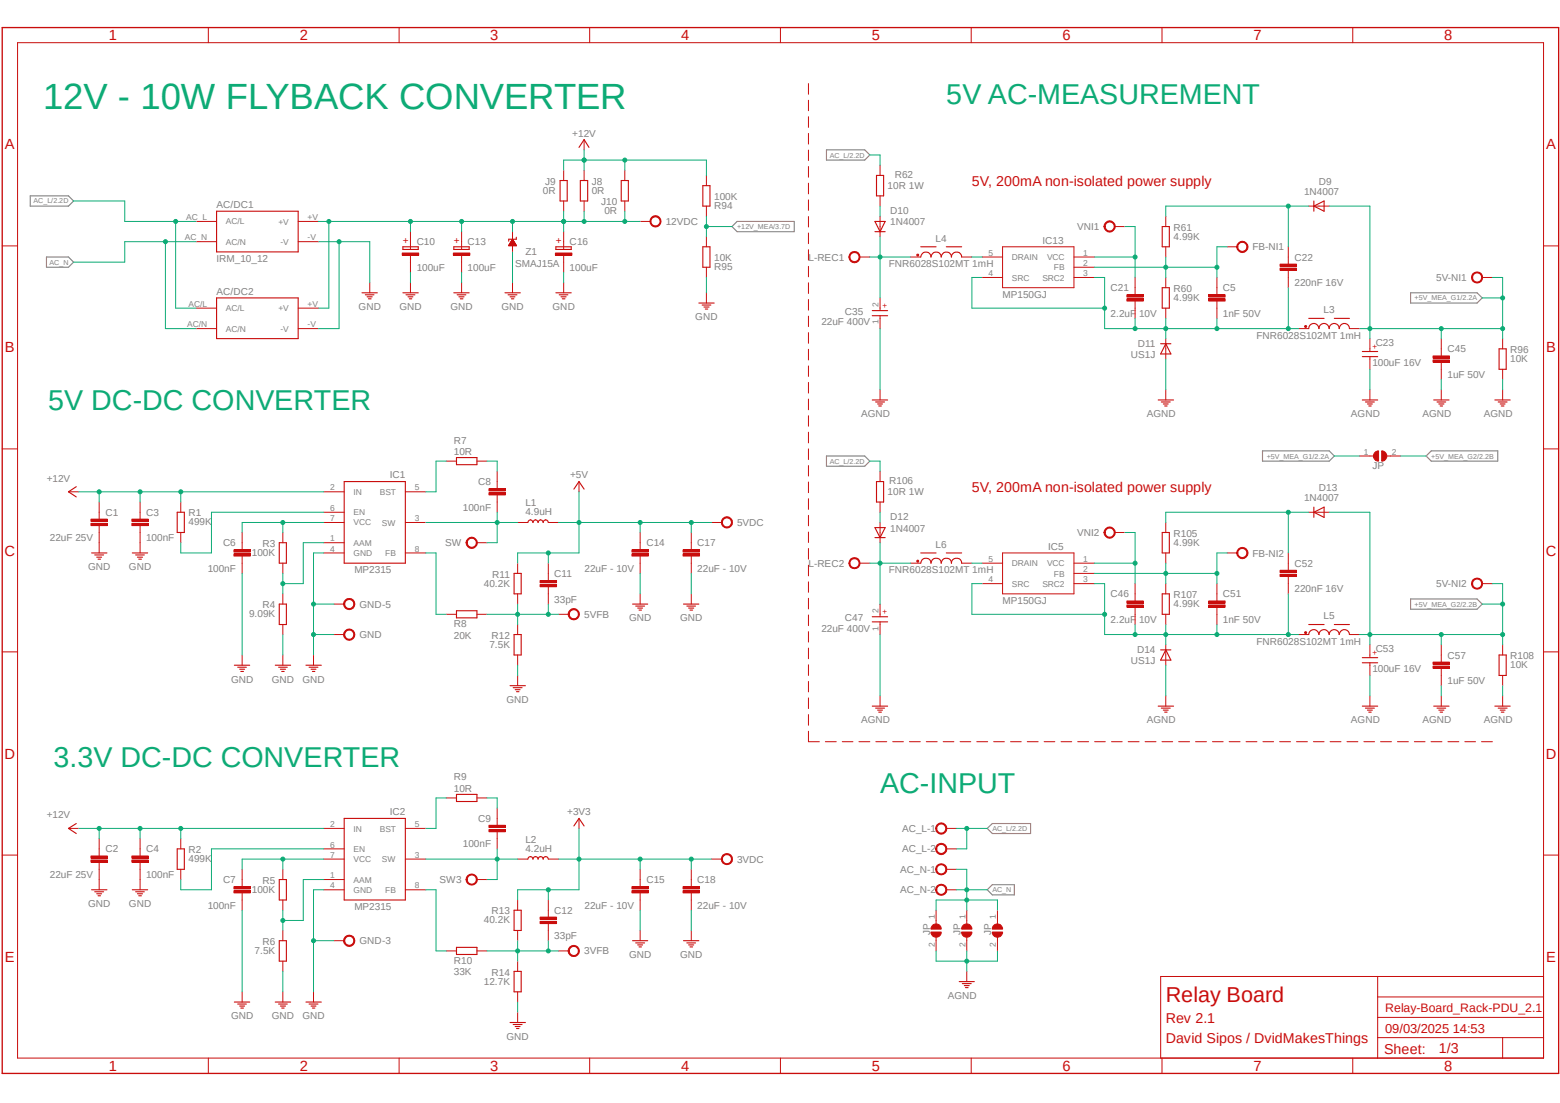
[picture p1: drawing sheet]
<svg xmlns="http://www.w3.org/2000/svg" width="297mm" height="210mm" viewBox="0 0 297 210" stroke-linecap="round" stroke-linejoin="round" font-family="sans-serif">
<defs><g id="words">
<text font-size="6.9" fill="#0dab76" x="8.2" y="20.8">12V - 10W FLYBACK CONVERTER</text>
<g font-size="5.5" fill="#0dab76">
<text x="180.2" y="19.8">5V AC-MEASUREMENT</text>
<text x="9.2" y="78.1">5V DC-DC CONVERTER</text>
<text x="10.2" y="146.1">3.3V DC-DC CONVERTER</text>
<text x="167.6" y="151">AC-INPUT</text>
</g>
<text font-size="4.1" fill="#c90d0c" x="222" y="190.8">Relay Board</text>
<g font-size="2.8" fill="#c90d0c">
<text x="20.7" y="7.7">1</text>
<text x="57.1" y="7.7">2</text>
<text x="93.3" y="7.7">3</text>
<text x="129.7" y="7.7">4</text>
<text x="166" y="7.7">5</text>
<text x="202.3" y="7.7">6</text>
<text x="238.6" y="7.7">7</text>
<text x="275" y="7.7">8</text>
<text x=".9" y="28.4">A</text>
<text x="294.4" y="28.4">A</text>
<text x=".9" y="67.1">B</text>
<text x="294.4" y="67.1">B</text>
<text x=".8" y="105.8">C</text>
<text x="294.3" y="105.8">C</text>
<text x=".8" y="144.4">D</text>
<text x="294.3" y="144.4">D</text>
<text x=".9" y="183.1">E</text>
<text x="294.4" y="183.1">E</text>
<text x="20.7" y="203.9">1</text>
<text x="57.1" y="203.9">2</text>
<text x="93.3" y="203.9">3</text>
<text x="129.7" y="203.9">4</text>
<text x="166" y="203.9">5</text>
<text x="202.3" y="203.9">6</text>
<text x="238.6" y="203.9">7</text>
<text x="275" y="203.9">8</text>
</g>
<g font-size="2.7" fill="#c90d0c">
<text x="185" y="35.3">5V, 200mA non-isolated power supply</text>
<text x="185" y="93.6">5V, 200mA non-isolated power supply</text>
<text x="222" y="194.7">Rev 2.1</text>
<text x="222" y="198.5">David Sipos / DvidMakesThings</text>
<text x="263.5" y="200.6">Sheet:</text>
<text x="273.9" y="200.5">1/3</text>
</g>
<text font-size="2.5" fill="#c90d0c" x="263.7" y="196.6">09/03/2025 14:53</text>
<text font-size="2.3" fill="#c90d0c" x="263.7" y="192.7">Relay-Board_Rack-PDU_2.1</text>
<g font-size="1.9" fill="#808080">
<text x="109" y="26">+12V</text>
<text x="103.8" y="35.2">J9</text>
<text x="112.6" y="35.2">J8</text>
<text x="169" y="35.9">10R 1W</text>
<text x="170.3" y="34">R62</text>
<text x="251.1" y="35.1">D9</text>
<text x="41.2" y="39.6">AC/DC1</text>
<text x="103.4" y="36.9">0R</text>
<text x="112.6" y="36.9">0R</text>
<text x="114.4" y="39.1">J10</text>
<text x="115.1" y="40.8">0R</text>
<text x="136" y="38.1">100K</text>
<text x="136" y="39.8">R94</text>
<text x="169.5" y="40.8">D10</text>
<text x="248.3" y="37.1">1N4007</text>
<text x="79.3" y="46.7">C10</text>
<text x="89" y="46.7">C13</text>
<text x="108.5" y="46.7">C16</text>
<text x="126.7" y="42.8">12VDC</text>
<text x="169.5" y="42.9">1N4007</text>
<text x="178.1" y="46">L4</text>
<text x="198.5" y="46.4">IC13</text>
<text x="205.1" y="43.8">VNI1</text>
<text x="223.4" y="45.6">4.99K</text>
<text x="223.4" y="43.9">R61</text>
<text x="238.5" y="47.7">FB-NI1</text>
<text x="41.2" y="49.9">IRM_10_12</text>
<text x="79.3" y="51.6">100uF</text>
<text x="89" y="51.6">100uF</text>
<text x="98.1" y="50.9">SMAJ15A</text>
<text x="100" y="48.5">Z1</text>
<text x="108.5" y="51.6">100uF</text>
<text x="136" y="49.7">10K</text>
<text x="136" y="51.4">R95</text>
<text x="153.9" y="49.6">L-REC1</text>
<text x="169.2" y="50.9">FNR6028S102MT 1mH</text>
<text x="246.5" y="49.6">C22</text>
<text x="273.4" y="53.5">5V-NI1</text>
<text x="41.2" y="56.1">AC/DC2</text>
<text x="68.3" y="59.1">GND</text>
<text x="76" y="59.1">GND</text>
<text x="85.8" y="59.1">GND</text>
<text x="95.5" y="59.1">GND</text>
<text x="105.2" y="59.1">GND</text>
<text x="160.9" y="60">C35</text>
<text x="190.9" y="56.7">MP150GJ</text>
<text x="211.5" y="55.5">C21</text>
<text x="223.4" y="57.3">4.99K</text>
<text x="223.4" y="55.6">R60</text>
<text x="232.8" y="55.5">C5</text>
<text x="246.5" y="54.5">220nF 16V</text>
<text x="252" y="59.6">L3</text>
<text x="132.4" y="61">GND</text>
<text x="156.4" y="62">22uF 400V</text>
<text x="211.5" y="60.3">2.2uF 10V</text>
<text x="232.8" y="60.3">1nF 50V</text>
<text x="239.2" y="64.5">FNR6028S102MT 1mH</text>
<text x="261.9" y="65.8">C23</text>
<text x="215.3" y="68.2">US1J</text>
<text x="216.6" y="66.1">D11</text>
<text x="261.3" y="69.7">100uF 16V</text>
<text x="275.6" y="72">1uF 50V</text>
<text x="275.6" y="67.1">C45</text>
<text x="287.5" y="69">10K</text>
<text x="287.5" y="67.2">R96</text>
<text x="164" y="79.5">AGND</text>
<text x="218.4" y="79.5">AGND</text>
<text x="257.2" y="79.5">AGND</text>
<text x="270.8" y="79.5">AGND</text>
<text x="282.5" y="79.5">AGND</text>
<text x="86.4" y="86.7">10R</text>
<text x="86.4" y="84.5">R7</text>
<text x="261.3" y="89.4">JP</text>
<text x="8.9" y="91.7">+12V</text>
<text x="74.2" y="91.1">IC1</text>
<text x="91.1" y="92.4">C8</text>
<text x="108.5" y="91.1">+5V</text>
<text x="169" y="94.2">10R 1W</text>
<text x="169.3" y="92.2">R106</text>
<text x="248.3" y="95.4">1N4007</text>
<text x="251.1" y="93.4">D13</text>
<text x="20.1" y="98.2">C1</text>
<text x="27.8" y="98.2">C3</text>
<text x="35.9" y="100">499K</text>
<text x="35.9" y="98.3">R1</text>
<text x="88.1" y="97.2">100nF</text>
<text x="100" y="98.1">4.9uH</text>
<text x="100" y="96.4">L1</text>
<text x="140.3" y="100.2">5VDC</text>
<text x="169.5" y="101.2">1N4007</text>
<text x="169.5" y="99.1">D12</text>
<text x="9.5" y="103">22uF 25V</text>
<text x="27.8" y="103.1">100nF</text>
<text x="42.5" y="104">C6</text>
<text x="48" y="105.9">100K</text>
<text x="50" y="104.1">R3</text>
<text x="84.8" y="104">SW</text>
<text x="123.1" y="104">C14</text>
<text x="132.8" y="104">C17</text>
<text x="153.9" y="107.9">L-REC2</text>
<text x="178.1" y="104.3">L6</text>
<text x="199.6" y="104.7">IC5</text>
<text x="205.1" y="102.1">VNI2</text>
<text x="223.4" y="103.9">4.99K</text>
<text x="223.4" y="102.2">R105</text>
<text x="238.5" y="106">FB-NI2</text>
<text x="246.5" y="107.9">C52</text>
<text x="16.8" y="108.6">GND</text>
<text x="24.6" y="108.6">GND</text>
<text x="39.5" y="108.9">100nF</text>
<text x="67.5" y="109.2">MP2315</text>
<text x="92.1" y="111.7">40.2K</text>
<text x="93.7" y="110">R11</text>
<text x="105.5" y="109.9">C11</text>
<text x="111.3" y="108.9">22uF - 10V</text>
<text x="132.8" y="108.9">22uF - 10V</text>
<text x="169.2" y="109.2">FNR6028S102MT 1mH</text>
<text x="211.5" y="113.7">C46</text>
<text x="223.4" y="113.9">R107</text>
<text x="232.8" y="113.7">C51</text>
<text x="246.5" y="112.8">220nF 16V</text>
<text x="273.4" y="111.8">5V-NI2</text>
<text x="47.4" y="117.5">9.09K</text>
<text x="50" y="115.8">R4</text>
<text x="68.5" y="115.7">GND-5</text>
<text x="86.4" y="119.5">R8</text>
<text x="105.5" y="114.7">33pF</text>
<text x="111.2" y="117.6">5VFB</text>
<text x="119.8" y="118.3">GND</text>
<text x="129.5" y="118.3">GND</text>
<text x="160.9" y="118.2">C47</text>
<text x="190.9" y="115">MP150GJ</text>
<text x="211.5" y="118.6">2.2uF 10V</text>
<text x="223.4" y="115.6">4.99K</text>
<text x="232.8" y="118.6">1nF 50V</text>
<text x="252" y="117.9">L5</text>
<text x="68.5" y="121.5">GND</text>
<text x="86.4" y="121.6">20K</text>
<text x="93.2" y="123.4">7.5K</text>
<text x="93.6" y="121.6">R12</text>
<text x="156.4" y="120.3">22uF 400V</text>
<text x="216.5" y="124.4">D14</text>
<text x="239.2" y="122.8">FNR6028S102MT 1mH</text>
<text x="261.9" y="124.1">C53</text>
<text x="275.6" y="125.4">C57</text>
<text x="287.5" y="125.5">R108</text>
<text x="44" y="130">GND</text>
<text x="51.7" y="130">GND</text>
<text x="57.6" y="130">GND</text>
<text x="215.3" y="126.5">US1J</text>
<text x="261.3" y="128">100uF 16V</text>
<text x="275.6" y="130.3">1uF 50V</text>
<text x="287.5" y="127.3">10K</text>
<text x="96.4" y="133.9">GND</text>
<text x="164" y="137.8">AGND</text>
<text x="218.4" y="137.8">AGND</text>
<text x="257.2" y="137.8">AGND</text>
<text x="270.8" y="137.8">AGND</text>
<text x="282.5" y="137.8">AGND</text>
<text x="86.4" y="148.6">R9</text>
<text x="8.9" y="155.8">+12V</text>
<text x="74.2" y="155.2">IC2</text>
<text x="86.4" y="150.7">10R</text>
<text x="108" y="155.2">+3V3</text>
<text x="88.1" y="161.3">100nF</text>
<text x="91.1" y="156.5">C9</text>
<text x="100" y="160.5">L2</text>
<text x="171.7" y="158.4">AC_L-1</text>
<text x="9.5" y="167.2">22uF 25V</text>
<text x="20.1" y="162.3">C2</text>
<text x="27.8" y="167.2">100nF</text>
<text x="27.8" y="162.3">C4</text>
<text x="35.9" y="164.2">499K</text>
<text x="35.9" y="162.4">R2</text>
<text x="100" y="162.2">4.2uH</text>
<text x="140.3" y="164.3">3VDC</text>
<text x="171.4" y="166.2">AC_N-1</text>
<text x="171.7" y="162.3">AC_L-2</text>
<text x="16.8" y="172.7">GND</text>
<text x="24.6" y="172.7">GND</text>
<text x="39.5" y="173">100nF</text>
<text x="42.5" y="168.1">C7</text>
<text x="48" y="170">100K</text>
<text x="50" y="168.3">R5</text>
<text x="67.5" y="173.3">MP2315</text>
<text x="83.7" y="168.1">SW3</text>
<text x="105.5" y="174">C12</text>
<text x="111.3" y="173">22uF - 10V</text>
<text x="123.1" y="168.1">C15</text>
<text x="132.8" y="168.1">C18</text>
<text x="132.8" y="173">22uF - 10V</text>
<text x="171.4" y="170.1">AC_N-2</text>
<text x="50" y="179.9">R6</text>
<text x="68.5" y="179.8">GND-3</text>
<text x="92.1" y="175.8">40.2K</text>
<text x="93.6" y="174.1">R13</text>
<text x="105.5" y="178.8">33pF</text>
<text x="177.1" y="178" transform="rotate(-90 177.1 178)">JP</text>
<text x="182.9" y="178" transform="rotate(-90 182.9 178)">JP</text>
<text x="188.7" y="178" transform="rotate(-90 188.7 178)">JP</text>
<text x="48.5" y="181.7">7.5K</text>
<text x="86.4" y="185.7">33K</text>
<text x="86.4" y="183.6">R10</text>
<text x="93.6" y="185.8">R14</text>
<text x="111.2" y="181.7">3VFB</text>
<text x="119.8" y="182.4">GND</text>
<text x="129.5" y="182.4">GND</text>
<text x="92.1" y="187.5">12.7K</text>
<text x="180.5" y="190.2">AGND</text>
<text x="44" y="194.1">GND</text>
<text x="51.7" y="194.1">GND</text>
<text x="57.6" y="194.1">GND</text>
<text x="96.4" y="198">GND</text>
</g>
<g font-size="1.9" fill="#c90d0c">
<text x="76.7" y="46.5">+</text>
<text x="86.4" y="46.5">+</text>
<text x="105.8" y="46.5">+</text>
</g>
<g font-size="1.6" fill="#808080">
<text x="35.5" y="41.9">AC_L</text>
<text x="58.5" y="41.9">+V</text>
<text x="35.2" y="45.8">AC_N</text>
<text x="43" y="42.7">AC/L</text>
<text x="43" y="46.6">AC/N</text>
<text x="53" y="42.8">+V</text>
<text x="53.4" y="46.7">-V</text>
<text x="58.5" y="45.8">-V</text>
<text x="188.2" y="48.7">5</text>
<text x="188.2" y="52.6">4</text>
<text x="192.7" y="49.5">DRAIN</text>
<text x="192.7" y="53.4">SRC</text>
<text x="198.5" y="53.4">SRC2</text>
<text x="199.3" y="49.6">VCC</text>
<text x="200.7" y="51.5">FB</text>
<text x="206.2" y="48.7">1</text>
<text x="206.2" y="50.6">2</text>
<text x="206.2" y="52.6">3</text>
<text x="35.9" y="58.4">AC/L</text>
<text x="43" y="59.3">AC/L</text>
<text x="53" y="59.3">+V</text>
<text x="58.5" y="58.4">+V</text>
<text x="167.3" y="58.4" transform="rotate(-90 167.3 58.4)">2</text>
<text x="35.6" y="62.3">AC/N</text>
<text x="43" y="63.1">AC/N</text>
<text x="53.4" y="63.2">-V</text>
<text x="58.5" y="62.3">-V</text>
<text x="167.3" y="61.8" transform="rotate(-90 167.3 61.8)">1</text>
<text x="259.7" y="86.6">1</text>
<text x="265" y="86.6">2</text>
<text x="62.9" y="93.4">2</text>
<text x="67.3" y="94.2">IN</text>
<text x="72.3" y="94.2">BST</text>
<text x="79" y="93.4">5</text>
<text x="62.9" y="99.2">7</text>
<text x="62.9" y="97.2">6</text>
<text x="67.3" y="100">VCC</text>
<text x="67.3" y="98.1">EN</text>
<text x="72.7" y="100.1">SW</text>
<text x="79" y="99.2">3</text>
<text x="62.9" y="103.1">1</text>
<text x="62.9" y="105">4</text>
<text x="67.3" y="103.9">AAM</text>
<text x="67.3" y="105.9">GND</text>
<text x="73.4" y="105.9">FB</text>
<text x="79" y="105">8</text>
<text x="188.2" y="107">5</text>
<text x="192.7" y="107.8">DRAIN</text>
<text x="199.3" y="107.8">VCC</text>
<text x="206.2" y="107">1</text>
<text x="188.2" y="110.9">4</text>
<text x="192.7" y="111.7">SRC</text>
<text x="198.5" y="111.7">SRC2</text>
<text x="200.7" y="109.8">FB</text>
<text x="206.2" y="108.9">2</text>
<text x="206.2" y="110.9">3</text>
<text x="167.3" y="116.7" transform="rotate(-90 167.3 116.7)">2</text>
<text x="167.3" y="120.1" transform="rotate(-90 167.3 120.1)">1</text>
<text x="62.9" y="157.5">2</text>
<text x="62.9" y="161.4">6</text>
<text x="67.3" y="158.3">IN</text>
<text x="72.3" y="158.4">BST</text>
<text x="79" y="157.5">5</text>
<text x="62.9" y="167.2">1</text>
<text x="62.9" y="163.3">7</text>
<text x="67.3" y="164.2">VCC</text>
<text x="67.3" y="162.2">EN</text>
<text x="72.7" y="164.2">SW</text>
<text x="79" y="163.3">3</text>
<text x="62.9" y="169.1">4</text>
<text x="67.3" y="168.1">AAM</text>
<text x="67.3" y="170">GND</text>
<text x="73.4" y="170">FB</text>
<text x="79" y="169.1">8</text>
<text x="178" y="175" transform="rotate(-90 178 175)">1</text>
<text x="183.8" y="175" transform="rotate(-90 183.8 175)">1</text>
<text x="189.6" y="175" transform="rotate(-90 189.6 175)">1</text>
<text x="178" y="180.3" transform="rotate(-90 178 180.3)">2</text>
<text x="183.8" y="180.3" transform="rotate(-90 183.8 180.3)">2</text>
<text x="189.6" y="180.3" transform="rotate(-90 189.6 180.3)">2</text>
</g>
<g font-size="1.5" fill="#c90d0c">
<text x="169" y="58.7" transform="rotate(-90 169 58.7)">+</text>
<text x="262.3" y="66.4" transform="rotate(-90 262.3 66.4)">+</text>
<text x="169" y="117" transform="rotate(-90 169 117)">+</text>
<text x="262.3" y="124.7" transform="rotate(-90 262.3 124.7)">+</text>
</g>
<g font-size="1.4" fill="#808080">
<text x="158" y="30">AC_L/2.2D</text>
<text x="6.4" y="38.7">AC_L/2.2D</text>
<text x="140.3" y="43.6">+12V_MEA/3.7D</text>
<text x="9.4" y="50.4">AC_N</text>
<text x="269.3" y="57.2">+5V_MEA_G1/2.2A</text>
<text x="158" y="88.3">AC_L/2.2D</text>
<text x="241.2" y="87.3">+5V_MEA_G1/2.2A</text>
<text x="272.5" y="87.3">+5V_MEA_G2/2.2B</text>
<text x="269.3" y="115.5">+5V_MEA_G2/2.2B</text>
<text x="188.9" y="158.2">AC_L/2.2D</text>
<text x="188.9" y="169.9">AC_N</text>
</g>
</g></defs>
<path d="M0 5l297.1 199.9M297.1 5l-297.1 199.9" fill="none" stroke="#fff" stroke-width=".19"/>
<path d="M5.8 37.3h7.2l1 1-1 .9h-7.2zM157.4 28.5h7.2l1 1-1 1h-7.2zM8.8 48.9h4.2l1 1-1 1h-4.2zM139.4 43.1l.9-.9h10.9v1.9h-10.9zM268.6 55.8h12.6l1 .9-1 1h-12.6zM157.4 86.8h7.2l1 1-1 1h-7.2zM240.4 85.9h12.7l.9 .9-.9 1h-12.7zM271.5 86.8l1-.9h12.7v1.9h-12.7zM268.6 114h12.6l1 1-1 1h-12.6zM188 157.7l.9-.9h7.3v1.9h-7.3zM188 169.4l.9-1h4.2v2h-4.2z" fill="none" stroke="#808080" stroke-width=".21"/>
<g fill="none" stroke="#c90d0c" stroke-width=".19">
<path d="M3.3 8.1h290.6v193.4h-290.6zM39.7 5.2v2.9M76 5.2v2.9M112.3 5.2v2.9M148.6 5.2v2.9M153.9 15.9v2M153.9 19.1v2M184.9 5.2v2.9M221.2 5.2v2.9M257.6 5.2v2.9M107.3 32.4v2M107.3 38.3v1.9"/>
<path d="M111.2 26.6v1.9M111.2 32.4v2M111.2 38.3v1.9M153.9 22.2v2.1M153.9 25.4v2M153.9 28.6v2M153.9 31.7v2M153.9 34.9v2M153.9 38.1v1.9M.4 46.8h2.9M37.3 42.2h3.9M37.3 46h3.9"/>
<path d="M56.8 42.2h3.9M56.8 46h3.9M70.4 53.8v2M76.6 48.2h3.1v.4h-3.1zM78.1 44.1v3.3M78.1 48.6v3.3M78.1 53.8v2M86.3 48.2h3.2v.4h-3.2zM87.9 44.1v3.3M87.9 48.6v3.3M87.9 53.8v2M96.9 46.7h1.4"/>
<path d="M96.9 46.6h1.3M97 46.5h1.2M97.1 46.4h1M97.1 46.3h.9M97.2 46.2h.8M97.2 46.1h.7M97.3 46.1h.6M97.3 46h.6M97.3 46h.5M97.4 45.9h.4M97.4 45.8h.3M97.5 45.8h.2"/>
<path d="M97.5 45.7h.2M97.5 45.6h.1M97.6 44.1v3.9M97.6 53.8v2M97.6 45.6l.7 1.2h-1.4zM105.7 48.2h3.2v.4h-3.2zM107.3 44.1v3.3M107.3 48.6v3.3M107.3 53.8v2M121.9 42.2h1.9M153.9 41.2v2M153.9 44.4v2"/>
<path d="M153.9 47.5v2M153.9 50.7v2M153.9 53.8v2.1M153.9 57v2.1M293.9 46.8h2.9M153.9 60.2v2M153.9 63.3v2.1M153.9 66.5v2M153.9 69.7v2M153.9 72.8v2M153.9 76v2M153.9 79.2v2"/>
<path d="M.4 85.5h2.9M153.9 82.3v2M153.9 85.5v2M153.9 88.6v2M153.9 91.8v2M153.9 95v2M153.9 98.1v2M293.9 85.5h2.9M153.9 101.3v2M153.9 104.4v2.1M153.9 107.6v2M153.9 110.8v2"/>
<path d="M153.9 113.9v2.1M153.9 117.1v2M.4 124.1h2.9M153.9 120.3v2M153.9 123.4v2M153.9 126.6v2M153.9 129.8v1.9M153.9 132.9v2M153.9 136.1v2M153.9 139.2v2h2.1M293.9 124.1h2.9M157.1 141.2h2.1"/>
<path d="M160.4 141.2h2M163.5 141.2h2.1M166.8 141.2h2M170 141.2h2M173.1 141.2h2.1M176.4 141.2h2M179.6 141.2h2M182.8 141.2h2M186 141.2h2M189.2 141.2h2M192.4 141.2h2M195.6 141.2h2.1"/>
<path d="M198.8 141.2h2M202 141.2h2M205.2 141.2h2.1M208.4 141.2h2M211.6 141.2h2.1M214.8 141.2h2.1M218 141.2h2.1M221.2 141.2h2.1M224.4 141.2h2.1M227.6 141.2h2.1M230.8 141.2h2.1M234 141.2h2.1"/>
<path d="M237.2 141.2h2.1M240.5 141.2h2M243.6 141.2h2.1M246.8 141.2h2.1M250.1 141.2h2M253.2 141.2h2.1M256.5 141.2h2M259.7 141.2h2M262.8 141.2h2.1M266.1 141.2h2M269.3 141.2h2M272.5 141.2h2"/>
<path d="M275.7 141.2h2M278.9 141.2h2M282.1 141.2h2M.4 162.8h2.9M293.9 162.8h2.9M262.3 197.6h31.6M262.3 185.9v15.6M262.3 193.7h31.6M262.3 189.8h31.6M286.1 197.6v3.9M293.9 185.9h-72.9v15.6M39.7 201.5v2.9"/>
<path d="M76 201.5v2.9M112.3 201.5v2.9M148.6 201.5v2.9M184.9 201.5v2.9M221.2 201.5v2.9M257.6 201.5v2.9"/>
</g>
<path d="M.4 5.2h296.4v199.2h-296.4z" fill="none" stroke="#c90d0c" stroke-width=".25"/>
<g fill="none" stroke="#c90d0c" stroke-width=".21">
<path d="M106.6 34.4h1.4v3.9h-1.4zM110.2 28.1l1-1.5 .9 1.5M110.5 34.4h1.4v3.9h-1.4zM41.2 40.2h15.6v7.8h-15.6zM68.9 55.8h2.9M69.6 56.1h1.6M69.9 56.5h1M70.1 56.9h.6M76.7 47h2.9v.5h-2.9zM76.7 55.8h2.9M77.3 56.1h1.7M77.7 56.5h.9"/>
<path d="M77.9 56.9h.5M86.4 47h2.9v.5h-2.9zM86.4 55.8h2.9M87 56.1h1.7M87.4 56.5h.9M87.6 56.9h.5M96.1 55.8h3M96.7 56.1h1.7M97.1 56.5h.9M97.4 56.9h.4M97.6 45.6l.7 1.2h-1.4zM98.3 45.2v.4h-1.4v.3"/>
<path d="M105.8 47h3v.5h-3zM105.8 55.8h3M106.5 56.1h1.6M106.8 56.5h1M107.1 56.9h.5"/>
</g>
<path d="M76.6 48.4h3.1M86.3 48.4h3.2M105.7 48.4h3.2" fill="none" stroke="#c90d0c" stroke-width=".42"/>
<path d="M124 41.4a1.06 1.06 0 0 1 1.7 .2 1.06 1.06 0 0 1-.6 1.6 1.06 1.06 0 0 1-1.4-1h.2a.87 .87 0 0 1 1.2-.9 .87 .87 0 0 1 .3 1.4 .87 .87 0 0 1-1.4-.2l-.1-.3h-.2z" fill-rule="evenodd" fill="#c90d0c"/>
<g fill="none" stroke="#c90d0c" stroke-width=".19">
<path d="M124 41.4a1.06 1.06 0 0 1 1.7 .2 1.06 1.06 0 0 1-.6 1.6 1.06 1.06 0 0 1-1.4-1h.2a.87 .87 0 0 1 1.2-.9 .87 .87 0 0 1 .3 1.4 .87 .87 0 0 1-1.4-.2l-.1-.3h-.2zM25.1 99.7h3.1v.4h-3.1zM25.1 98.8h3.1v.5h-3.1zM26.7 95.6v3.3M34.4 95.6v1.9M61.6 93.6h3.9M61.6 99.5h3.9M61.6 97.5h3.9M77.2 93.6h3.9M77.2 99.5h3.9M85 87.8h1.9M90.8 87.8h1.9"/>
<path d="M93.1 93.8h3.1v.4h-3.1zM93.1 93h3.1v.5h-3.1zM94.7 89.7v3.3M94.7 94.2v3.3M98.6 99.5h1.9M104.4 99.5h1.9M110.2 91.7v1.9M135.5 99.5h1.9M18.9 103.3v2M26.7 100v5.3M34.4 101.4v1.9M44.5 105.5h3.2v.4h-3.2z"/>
<path d="M44.5 104.7h3.2v.4h-3.2zM46.1 101.4v3.3M46.1 105.9v3.3M53.8 113.1v1.9M53.8 118.9v1.9M61.6 103.3h3.9M61.6 105.3h3.9M77.2 105.3h3.9M85 117h1.9M90.8 117h1.9M98.6 107.2v2M98.6 113.1v1.9"/>
<path d="M98.6 118.9v1.9M102.8 111.3h3.2v.4h-3.2zM102.8 110.5h3.2v.5h-3.2zM104.4 107.2v3.3M104.4 111.7v3.3M121.9 113.1v1.9M46.1 124.7v2M53.8 124.7v2M59.7 124.7v2M98.6 124.7v2M98.6 128.6v2"/>
</g>
<g fill="none" stroke="#c90d0c" stroke-width=".21">
<path d="M33.7 97.5h1.4v3.9h-1.4zM65.5 91.7h11.7v15.5h-11.7zM86.9 87.1h3.9v1.4h-3.9zM100.5 99.5a.49 .49 0 0 1 .5-.5 .49 .49 0 0 1 .5 .5 .49 .49 0 0 1 .5-.5 .49 .49 0 0 1 .4 .5 .49 .49 0 0 1 .5-.5 .49 .49 0 0 1 .5 .5 .49 .49 0 0 1 .5-.5 .49 .49 0 0 1 .5 .5M109.3 93.1l.9-1.4 1 1.4M17.4 105.3h3M18 105.7h1.7M18.4 106.1h.9M18.7 106.5h.4M25.2 105.3h2.9M25.8 105.7h1.7M26.2 106.1h.9"/>
<path d="M26.4 106.5h.5M53.2 115h1.3v3.9h-1.3zM86.9 116.3h3.9v1.3h-3.9zM97.9 109.2h1.3v3.9h-1.3zM120.4 115h2.9M121 115.4h1.7M121.4 115.8h.9M121.7 116.2h.4M44.6 126.7h2.9M45.3 127h1.6M45.6 127.4h1M45.8 127.8h.6"/>
<path d="M52.4 126.7h2.9M53 127h1.7M53.4 127.4h1M53.6 127.8h.5M58.3 126.7h2.9M58.8 127h1.7M59.2 127.4h1M59.5 127.8h.4M97.1 130.6h2.9M97.7 130.9h1.7M97.9 120.8h1.3v3.9h-1.3zM98.1 131.3h.9"/>
<path d="M98.3 131.7h.5"/>
</g>
<path d="M25.1 99.9h3.1M25.1 99.1h3.1M93.1 94h3.1M93.1 93.3h3.1M44.5 105.7h3.2M44.5 104.9h3.2M102.8 111.5h3.2M102.8 110.7h3.2" fill="none" stroke="#c90d0c" stroke-width=".42"/>
<path d="M137.6 98.7a1.08 1.08 0 0 1 1.7 .2 1.08 1.08 0 0 1-.6 1.6 1.08 1.08 0 0 1-1.4-1h.2a.87 .87 0 0 1 1.3-.8 .87 .87 0 0 1 .2 1.5 .87 .87 0 0 1-1.4-.4l-.1-.3h-.2z" fill-rule="evenodd" fill="#c90d0c"/>
<path d="M137.6 98.7a1.08 1.08 0 0 1 1.7 .2 1.08 1.08 0 0 1-.6 1.6 1.08 1.08 0 0 1-1.4-1h.2a.87 .87 0 0 1 1.3-.8 .87 .87 0 0 1 .2 1.5 .87 .87 0 0 1-1.4-.4l-.1-.3h-.2zM90.8 103.3h1.9" fill="none" stroke="#c90d0c" stroke-width=".19"/>
<path d="M89.1 102.6a1.07 1.07 0 0 1 1.6 .3 1.07 1.07 0 0 1-.7 1.5 1.07 1.07 0 0 1-1.3-1.1h.2a.87 .87 0 0 1 1.2-.8 .87 .87 0 0 1 .4 1.4 .87 .87 0 0 1-1.5-.2l-.1-.4h-.2z" fill-rule="evenodd" fill="#c90d0c"/>
<path d="M89.1 102.6a1.07 1.07 0 0 1 1.6 .3 1.07 1.07 0 0 1-.7 1.5 1.07 1.07 0 0 1-1.3-1.1h.2a.87 .87 0 0 1 1.2-.8 .87 .87 0 0 1 .4 1.4 .87 .87 0 0 1-1.5-.2l-.1-.4h-.2zM106.3 117h2" fill="none" stroke="#c90d0c" stroke-width=".19"/>
<path d="M108.5 116.2a1.07 1.07 0 0 1 1.7 .3 1.07 1.07 0 0 1-.7 1.5 1.07 1.07 0 0 1-1.3-1h.2a.87 .87 0 0 1 1.1-.9 .87 .87 0 0 1 .4 1.4 .87 .87 0 0 1-1.4-.2l-.1-.3h-.2z" fill-rule="evenodd" fill="#c90d0c"/>
<path d="M108.5 116.2a1.07 1.07 0 0 1 1.7 .3 1.07 1.07 0 0 1-.7 1.5 1.07 1.07 0 0 1-1.3-1h.2a.87 .87 0 0 1 1.1-.9 .87 .87 0 0 1 .4 1.4 .87 .87 0 0 1-1.4-.2l-.1-.3h-.2zM63.6 120.8h1.9" fill="none" stroke="#c90d0c" stroke-width=".19"/>
<path d="M65.7 120.1a1.07 1.07 0 0 1 1.7 .3 1.07 1.07 0 0 1-.7 1.5 1.07 1.07 0 0 1-1.3-1.1h.2a.87 .87 0 0 1 1.2-.8 .87 .87 0 0 1 .3 1.4 .87 .87 0 0 1-1.4-.2l-.1-.4h-.2z" fill-rule="evenodd" fill="#c90d0c"/>
<path d="M63.6 115h1.9M65.7 120.1a1.07 1.07 0 0 1 1.7 .3 1.07 1.07 0 0 1-.7 1.5 1.07 1.07 0 0 1-1.3-1.1h.2a.87 .87 0 0 1 1.2-.8 .87 .87 0 0 1 .3 1.4 .87 .87 0 0 1-1.4-.2l-.1-.4h-.2z" fill="none" stroke="#c90d0c" stroke-width=".19"/>
<path d="M65.7 114.3a1.07 1.07 0 0 1 1.7 .2 1.07 1.07 0 0 1-.7 1.6 1.07 1.07 0 0 1-1.3-1.1h.2a.87 .87 0 0 1 1.2-.8 .87 .87 0 0 1 .3 1.4 .87 .87 0 0 1-1.4-.2l-.1-.4h-.2z" fill-rule="evenodd" fill="#c90d0c"/>
<g fill="none" stroke="#c90d0c" stroke-width=".19">
<path d="M13 93.6h2M17.3 99.7h3.1v.4h-3.1zM17.3 98.8h3.1v.5h-3.1zM18.9 95.6v3.3M18.9 100v3.3M53.8 101.4v1.9M53.8 107.2v2M65.7 114.3a1.07 1.07 0 0 1 1.7 .2 1.07 1.07 0 0 1-.7 1.6 1.07 1.07 0 0 1-1.3-1.1h.2a.87 .87 0 0 1 1.2-.8 .87 .87 0 0 1 .3 1.4 .87 .87 0 0 1-1.4-.2l-.1-.4h-.2zM120.3 105.5h3.1v.4h-3.1zM120.3 104.7h3.1v.4h-3.1zM121.9 101.4v3.3M121.9 105.9v3.3"/>
<path d="M130 105.5h3.2v.4h-3.2zM130 104.7h3.2v.4h-3.2zM131.6 101.4v3.3M131.6 105.9v3.3M131.6 113.1v1.9M26.7 159.7v3.3M34.4 159.7v1.9M61.6 157.7h3.9M77.2 157.7h3.9M85 151.9h1.9M90.8 151.9h1.9M93.1 157.9h3.1v.5h-3.1z"/>
<path d="M93.1 157.1h3.1v.5h-3.1zM94.7 153.9v3.3M94.7 158.3v3.3M18.9 167.5v1.9M25.1 163.7h3.1v.5h-3.1zM25.1 163h3.1v.4h-3.1zM26.7 164.2v5.2M34.4 165.5v2M44.5 169.6h3.2v.4h-3.2zM44.5 168.8h3.2v.4h-3.2zM46.1 165.5v3.3M46.1 170v3.3"/>
<path d="M53.8 177.2v1.9M61.6 167.5h3.9M61.6 163.6h3.9M61.6 169.4h3.9M61.6 161.6h3.9M77.2 163.6h3.9M77.2 169.4h3.9M98.6 163.6h1.9M98.6 171.4v1.9M98.6 177.2v1.9M102.8 175.4h3.2v.5h-3.2zM102.8 174.6h3.2v.4h-3.2z"/>
<path d="M104.4 163.6h1.9M104.4 171.4v3.3M104.4 175.8v3.3M121.9 177.2v1.9M135.5 163.6h1.9M46.1 188.8v2M53.8 183v2M53.8 188.8v2M59.7 188.8v2M85 181.1h1.9M90.8 181.1h1.9M98.6 183v2"/>
<path d="M98.6 188.8v2M98.6 192.7v2"/>
</g>
<g fill="none" stroke="#c90d0c" stroke-width=".21">
<path d="M14.5 92.7l-1.5 .9 1.5 1M53.2 103.3h1.3v3.9h-1.3zM130.1 115h3M130.8 115.4h1.6M131.1 115.8h1M131.4 116.2h.5M65.5 155.8h11.7v15.6h-11.7zM86.9 151.3h3.9v1.3h-3.9zM17.4 169.4h3M18 169.8h1.7M18.4 170.2h.9M18.7 170.6h.4"/>
<path d="M25.2 169.4h2.9M25.8 169.8h1.7M26.2 170.2h.9M26.4 170.6h.5M33.7 161.6h1.4v3.9h-1.4zM53.2 179.1h1.3v3.9h-1.3zM97.9 173.3h1.3v3.9h-1.3zM100.5 163.6a.49 .49 0 0 1 .5-.5 .49 .49 0 0 1 .5 .5 .49 .49 0 0 1 .5-.5 .49 .49 0 0 1 .4 .5 .49 .49 0 0 1 .5-.5 .49 .49 0 0 1 .5 .5 .49 .49 0 0 1 .5-.5 .49 .49 0 0 1 .5 .5M120.4 179.1h2.9M121 179.5h1.7M121.4 179.9h.9M44.6 190.8h2.9"/>
<path d="M45.3 191.2h1.6M45.6 191.6h1M45.8 191.9h.6M52.4 190.8h2.9M53 191.2h1.7M53.4 191.6h1M53.6 191.9h.5M58.3 190.8h2.9M58.8 191.2h1.7M59.2 191.6h1M59.5 191.9h.4M86.9 180.4h3.9v1.3h-3.9z"/>
<path d="M97.1 194.7h2.9M97.7 195.1h1.7M97.9 185h1.3v3.8h-1.3zM98.1 195.5h.9M98.3 195.8h.5M121.7 180.3h.4"/>
</g>
<g fill="none" stroke="#c90d0c" stroke-width=".42">
<path d="M17.3 99.9h3.1M17.3 99.1h3.1M120.3 105.7h3.1M120.3 104.9h3.1M130 105.7h3.2M130 104.9h3.2M93.1 158.2h3.1M93.1 157.4h3.1M25.1 164h3.1M25.1 163.2h3.1M44.5 169.8h3.2M44.5 169h3.2"/>
<path d="M102.8 175.6h3.2M102.8 174.8h3.2"/>
</g>
<path d="M137.6 162.8a1.08 1.08 0 0 1 1.7 .2 1.08 1.08 0 0 1-.6 1.6 1.08 1.08 0 0 1-1.4-1h.2a.88 .88 0 0 1 1.3-.7 .88 .88 0 0 1 .2 1.4 .88 .88 0 0 1-1.4-.4l-.1-.3h-.2z" fill-rule="evenodd" fill="#c90d0c"/>
<path d="M90.8 167.5h1.9M137.6 162.8a1.08 1.08 0 0 1 1.7 .2 1.08 1.08 0 0 1-.6 1.6 1.08 1.08 0 0 1-1.4-1h.2a.88 .88 0 0 1 1.3-.7 .88 .88 0 0 1 .2 1.4 .88 .88 0 0 1-1.4-.4l-.1-.3h-.2z" fill="none" stroke="#c90d0c" stroke-width=".19"/>
<path d="M89.1 166.7a1.08 1.08 0 0 1 1.7 .3 1.08 1.08 0 0 1-.7 1.5 1.08 1.08 0 0 1-1.4-1h.2a.87 .87 0 0 1 1.2-.9 .87 .87 0 0 1 .4 1.4 .87 .87 0 0 1-1.5-.2l-.1-.3h-.2z" fill-rule="evenodd" fill="#c90d0c"/>
<path d="M89.1 166.7a1.08 1.08 0 0 1 1.7 .3 1.08 1.08 0 0 1-.7 1.5 1.08 1.08 0 0 1-1.4-1h.2a.87 .87 0 0 1 1.2-.9 .87 .87 0 0 1 .4 1.4 .87 .87 0 0 1-1.5-.2l-.1-.3h-.2zM106.3 181.1h2" fill="none" stroke="#c90d0c" stroke-width=".19"/>
<path d="M108.5 180.3a1.08 1.08 0 0 1 1.7 .3 1.08 1.08 0 0 1-.7 1.5 1.08 1.08 0 0 1-1.3-1h.2a.87 .87 0 0 1 1.1-.9 .87 .87 0 0 1 .4 1.4 .87 .87 0 0 1-1.4-.2l-.1-.3h-.2z" fill-rule="evenodd" fill="#c90d0c"/>
<path d="M63.6 179.1h1.9M108.5 180.3a1.08 1.08 0 0 1 1.7 .3 1.08 1.08 0 0 1-.7 1.5 1.08 1.08 0 0 1-1.3-1h.2a.87 .87 0 0 1 1.1-.9 .87 .87 0 0 1 .4 1.4 .87 .87 0 0 1-1.4-.2l-.1-.3h-.2z" fill="none" stroke="#c90d0c" stroke-width=".19"/>
<path d="M65.7 178.4a1.08 1.08 0 0 1 1.7 .2 1.08 1.08 0 0 1-.7 1.6 1.08 1.08 0 0 1-1.3-1.1h.2a.87 .87 0 0 1 1.2-.8 .87 .87 0 0 1 .3 1.4 .87 .87 0 0 1-1.4-.2l-.1-.4h-.2z" fill-rule="evenodd" fill="#c90d0c"/>
<g fill="none" stroke="#c90d0c" stroke-width=".19">
<path d="M13 157.7h2M18.9 159.7v3.3M110.2 155.8v1.9M17.3 163.7h3.1v.5h-3.1zM17.3 163h3.1v.4h-3.1zM18.9 164.2v3.3M53.8 165.5v2M53.8 171.4v1.9M65.7 178.4a1.08 1.08 0 0 1 1.7 .2 1.08 1.08 0 0 1-.7 1.6 1.08 1.08 0 0 1-1.3-1.1h.2a.87 .87 0 0 1 1.2-.8 .87 .87 0 0 1 .3 1.4 .87 .87 0 0 1-1.4-.2l-.1-.4h-.2zM120.3 169.6h3.1v.4h-3.1zM120.3 168.8h3.1v.4h-3.1zM121.9 165.5v3.3"/>
<path d="M121.9 170v3.3M130 169.6h3.2v.4h-3.2zM130 168.8h3.2v.4h-3.2zM131.6 165.5v3.3M131.6 170v3.3M131.6 177.2v1.9"/>
</g>
<path d="M14.5 156.8l-1.5 .9 1.5 1M109.3 157.3l.9-1.5 1 1.5M53.2 167.5h1.3v3.9h-1.3zM130.1 179.1h3M130.8 179.5h1.6M131.1 179.9h1M131.4 180.3h.5" fill="none" stroke="#c90d0c" stroke-width=".21"/>
<path d="M17.3 164h3.1M17.3 163.2h3.1M120.3 169.8h3.1M120.3 169h3.1M130 169.8h3.2M130 169h3.2" fill="none" stroke="#c90d0c" stroke-width=".42"/>
<path d="M178.4 157a1.08 1.08 0 0 1 1.7 .2 1.08 1.08 0 0 1-.6 1.6 1.08 1.08 0 0 1-1.4-1.1h.3a.87 .87 0 0 1 1.2-.7 .87 .87 0 0 1 .2 1.5 .87 .87 0 0 1-1.4-.4v-.4h-.3z" fill-rule="evenodd" fill="#c90d0c"/>
<path d="M178.4 157a1.08 1.08 0 0 1 1.7 .2 1.08 1.08 0 0 1-.6 1.6 1.08 1.08 0 0 1-1.4-1.1h.3a.87 .87 0 0 1 1.2-.7 .87 .87 0 0 1 .2 1.5 .87 .87 0 0 1-1.4-.4v-.4h-.3zM180.2 157.7h1.9" fill="none" stroke="#c90d0c" stroke-width=".19"/>
<path d="M178.4 160.9a1.08 1.08 0 0 1 1.7 .1 1.08 1.08 0 0 1-.6 1.7 1.08 1.08 0 0 1-1.4-1.1h.3a.88 .88 0 0 1 1.2-.7 .88 .88 0 0 1 .2 1.5 .88 .88 0 0 1-1.4-.4v-.4h-.3z" fill-rule="evenodd" fill="#c90d0c"/>
<path d="M178.4 160.9a1.08 1.08 0 0 1 1.7 .1 1.08 1.08 0 0 1-.6 1.7 1.08 1.08 0 0 1-1.4-1.1h.3a.88 .88 0 0 1 1.2-.7 .88 .88 0 0 1 .2 1.5 .88 .88 0 0 1-1.4-.4v-.4h-.3zM180.2 161.6h1.9" fill="none" stroke="#c90d0c" stroke-width=".19"/>
<path d="M178.4 164.8a1.08 1.08 0 0 1 1.7 .1 1.08 1.08 0 0 1-.6 1.6 1.08 1.08 0 0 1-1.4-1h.3a.88 .88 0 0 1 1.2-.7 .88 .88 0 0 1 .2 1.4 .88 .88 0 0 1-1.4-.3v-.4h-.3z" fill-rule="evenodd" fill="#c90d0c"/>
<path d="M178.4 164.8a1.08 1.08 0 0 1 1.7 .1 1.08 1.08 0 0 1-.6 1.6 1.08 1.08 0 0 1-1.4-1h.3a.88 .88 0 0 1 1.2-.7 .88 .88 0 0 1 .2 1.4 .88 .88 0 0 1-1.4-.3v-.4h-.3zM180.2 165.5h1.9" fill="none" stroke="#c90d0c" stroke-width=".19"/>
<path d="M178.4 168.7a1.08 1.08 0 0 1 1.7 .1 1.08 1.08 0 0 1-.6 1.6 1.08 1.08 0 0 1-1.4-1h.3a.88 .88 0 0 1 1.2-.7 .88 .88 0 0 1 .2 1.4 .88 .88 0 0 1-1.4-.3v-.4h-.3z" fill-rule="evenodd" fill="#c90d0c"/>
<path d="M178.4 168.7a1.08 1.08 0 0 1 1.7 .1 1.08 1.08 0 0 1-.6 1.6 1.08 1.08 0 0 1-1.4-1h.3a.88 .88 0 0 1 1.2-.7 .88 .88 0 0 1 .2 1.4 .88 .88 0 0 1-1.4-.3v-.4h-.3zM180.2 169.4h1.9" fill="none" stroke="#c90d0c" stroke-width=".19"/>
<path d="M183.1 177.5h1.9a.97 .97 0 0 1-.9 1 .97 .97 0 0 1-1-1z" fill-rule="evenodd" fill="#c90d0c"/>
<path d="M183.1 177.5h1.9a.97 .97 0 0 1-.9 1 .97 .97 0 0 1-1-1z" fill="none" stroke="#c90d0c" stroke-width=".19"/>
<path d="M183.2 176.4a.99 .99 0 0 1 1.1-.4 .99 .99 0 0 1 .7 .9h-1.9z" fill-rule="evenodd" fill="#c90d0c"/>
<path d="M183.2 176.4a.99 .99 0 0 1 1.1-.4 .99 .99 0 0 1 .7 .9h-1.9zM184.1 173.3v2.6M184.1 178.4v2.7M184.1 185v1.9" fill="none" stroke="#c90d0c" stroke-width=".19"/>
<path d="M182.6 186.9h2.9M183.2 187.3h1.7M183.6 187.7h.9M183.8 188h.5" fill="none" stroke="#c90d0c" stroke-width=".21"/>
<path d="M188.9 177.5h2a.97 .97 0 0 1-1 .9 .97 .97 0 0 1-1-.9z" fill-rule="evenodd" fill="#c90d0c"/>
<path d="M188.9 177.5h2a.97 .97 0 0 1-1 .9 .97 .97 0 0 1-1-.9z" fill="none" stroke="#c90d0c" stroke-width=".19"/>
<path d="M189.1 176.4a.99 .99 0 0 1 1.1-.4 .99 .99 0 0 1 .7 .9h-2z" fill-rule="evenodd" fill="#c90d0c"/>
<path d="M189.1 176.4a.99 .99 0 0 1 1.1-.4 .99 .99 0 0 1 .7 .9h-2zM189.9 173.3v2.6M189.9 178.4v2.7" fill="none" stroke="#c90d0c" stroke-width=".19"/>
<path d="M177.2 177.5h2a.97 .97 0 0 1-1 1 .97 .97 0 0 1-1-1z" fill-rule="evenodd" fill="#c90d0c"/>
<path d="M177.2 177.5h2a.97 .97 0 0 1-1 1 .97 .97 0 0 1-1-1z" fill="none" stroke="#c90d0c" stroke-width=".19"/>
<path d="M177.7 176.1a.97 .97 0 0 1 1-.1 .97 .97 0 0 1 .5 .9h-2z" fill-rule="evenodd" fill="#c90d0c"/>
<g fill="none" stroke="#c90d0c" stroke-width=".19">
<path d="M134.5 33.4v1.9M134.5 39.2v2M167.6 31.5v1.9M167.6 37.3v1.9M249.2 39.2h3.9M134.5 45v2M134.5 50.9v1.9M134.5 55.8v1.9M167.6 41.2v3.8M167.6 56.7v2.4M187 48.9h3.9M187 52.8h3.9"/>
<path d="M190.9 47h13.6v7.8h-13.6zM204.5 48.9h3.9M204.5 52.8h3.9M204.5 50.9h3.9M214.5 56.1h3.2v.5h-3.2zM214.5 56.9h3.2v.4h-3.2zM216.1 52.8v3.3M216.1 57.3v3.3M222 41.2v1.9M222 47v1.9M222 52.8v2M222 58.7v1.9"/>
<path d="M230.1 56.1h3.2v.5h-3.2zM230.1 56.9h3.2v.4h-3.2zM231.7 52.8v3.3M231.7 57.3v3.3M243.7 50.3h3.1v.4h-3.1zM243.7 51.1h3.1v.4h-3.1zM245.3 47v3.3M245.3 51.5v3.3M167.6 60.1v2.5M167.6 74.2v2M222 64.5v3.9M222 74.2v2"/>
<path d="M247.2 62.6h2M256.9 62.6h2M177.7 176.1a.97 .97 0 0 1 1-.1 .97 .97 0 0 1 .5 .9h-2zM178.2 173.3v2.6M178.2 178.4v2.7"/>
</g>
<path d="M214.5 56.3h3.2M214.5 57.1h3.2M230.1 56.3h3.2M230.1 57.1h3.2M243.7 50.5h3.1M243.7 51.3h3.1" fill="none" stroke="#c90d0c" stroke-width=".42"/>
<g fill="none" stroke="#c90d0c" stroke-width=".21">
<path d="M133.8 35.3h1.4v3.9h-1.4zM166.9 33.4h1.3v3.9h-1.3zM250.1 39.2l2-.9v1.9zM250.1 38.3v1.9M133.1 57.7h2.9M133.7 58.1h1.6M133.8 47h1.4v3.9h-1.4zM134 58.5h1M134.3 58.8h.4M166.1 59.1h2.9M166.6 42.2h1.9l-.9 1.9zM166.6 44.1h1.9"/>
<path d="M221.3 43.1h1.3v3.9h-1.3zM221.3 54.8h1.3v3.9h-1.3zM166.1 76.2h2.9M166.1 60.1h2.9M166.7 76.5h1.7M167.1 76.9h.9M167.3 77.3h.5M220.5 76.2h2.9M221 65.4h1.9M221.1 76.5h1.7M221.5 76.9h.9M221.7 77.3h.5"/>
<path d="M222 65.4l.9 2h-1.9zM249.2 62.6a.97 .97 0 0 1 .9-1 .97 .97 0 0 1 1 1 .97 .97 0 0 1 1-1 .97 .97 0 0 1 1 1 .95 .95 0 0 1 .9-1 .95 .95 0 0 1 1 1 .97 .97 0 0 1 .9-1 .97 .97 0 0 1 1 1M249.2 60.6h2.9M254 60.6h2.9"/>
</g>
<path d="M248.5 62h.2v.3h-.2z" fill-rule="evenodd" fill="#c90d0c"/>
<path d="M173.4 48.9h1.9M183.1 48.9h1.9M248.5 62h.2v.3h-.2zM260.8 64.5v2.4M260.8 67.9v2.4" fill="none" stroke="#c90d0c" stroke-width=".19"/>
<path d="M175.3 47h2.9M175.3 48.9a.97 .97 0 0 1 1-.9 .97 .97 0 0 1 .9 .9 .97 .97 0 0 1 1-.9 .97 .97 0 0 1 1 .9 .97 .97 0 0 1 1-.9 .97 .97 0 0 1 .9 .9 .97 .97 0 0 1 1-.9 .97 .97 0 0 1 1 .9M180.2 47h2.9M259.4 66.9h2.9M259.4 67.9h2.9" fill="none" stroke="#c90d0c" stroke-width=".21"/>
<path d="M174.6 48.4h.3v.3h-.3z" fill-rule="evenodd" fill="#c90d0c"/>
<path d="M174.6 48.4h.3v.3h-.3zM233.6 47h1.9M260.8 74.2v2M272.8 67.8h3.2v.4h-3.2zM272.8 68.5h3.2v.5h-3.2zM274.4 64.5v3.3M274.4 69v3.3M274.4 74.2v2M286.1 64.5v1.9M286.1 70.3v2M286.1 74.2v2" fill="none" stroke="#c90d0c" stroke-width=".19"/>
<path d="M272.8 68h3.2M272.8 68.7h3.2" fill="none" stroke="#c90d0c" stroke-width=".42"/>
<g fill="none" stroke="#c90d0c" stroke-width=".21">
<path d="M259.4 76.2h2.9M260 76.5h1.7M260.3 76.9h1M260.6 77.3h.5M273 76.2h2.9M273.6 76.5h1.7M273.9 76.9h1M274.2 77.3h.5M284.6 76.2h2.9M285.2 76.5h1.7M285.4 66.4h1.4v3.9h-1.4zM285.6 76.9h1"/>
<path d="M285.8 77.3h.5"/>
</g>
<path d="M235.8 46.3a1.07 1.07 0 0 1 1.7 .3 1.07 1.07 0 0 1-.8 1.5 1.07 1.07 0 0 1-1.2-1.1h.2a.88 .88 0 0 1 1.2-.7 .88 .88 0 0 1 .2 1.4 .88 .88 0 0 1-1.4-.4v-.3h-.2z" fill-rule="evenodd" fill="#c90d0c"/>
<path d="M235.8 46.3a1.07 1.07 0 0 1 1.7 .3 1.07 1.07 0 0 1-.8 1.5 1.07 1.07 0 0 1-1.2-1.1h.2a.88 .88 0 0 1 1.2-.7 .88 .88 0 0 1 .2 1.4 .88 .88 0 0 1-1.4-.4v-.3h-.2zM282.2 52.8h1.9" fill="none" stroke="#c90d0c" stroke-width=".19"/>
<path d="M280.5 52.1a1.07 1.07 0 0 1 1.6 .2 1.07 1.07 0 0 1-.6 1.5 1.07 1.07 0 0 1-1.3-1h.2a.88 .88 0 0 1 1.2-.7 .88 .88 0 0 1 .2 1.5 .88 .88 0 0 1-1.4-.4v-.4h-.2z" fill-rule="evenodd" fill="#c90d0c"/>
<path d="M212.3 43.1h1.9M280.5 52.1a1.07 1.07 0 0 1 1.6 .2 1.07 1.07 0 0 1-.6 1.5 1.07 1.07 0 0 1-1.3-1h.2a.88 .88 0 0 1 1.2-.7 .88 .88 0 0 1 .2 1.5 .88 .88 0 0 1-1.4-.4v-.4h-.2z" fill="none" stroke="#c90d0c" stroke-width=".19"/>
<path d="M210.5 42.4a1.07 1.07 0 0 1 1.7 .2 1.07 1.07 0 0 1-.7 1.6 1.07 1.07 0 0 1-1.3-1.1h.2a.87 .87 0 0 1 1.1-.9 .87 .87 0 0 1 .4 1.4 .87 .87 0 0 1-1.4-.2l-.1-.3h-.2z" fill-rule="evenodd" fill="#c90d0c"/>
<path d="M163.7 48.9h1.9M210.5 42.4a1.07 1.07 0 0 1 1.7 .2 1.07 1.07 0 0 1-.7 1.6 1.07 1.07 0 0 1-1.3-1.1h.2a.87 .87 0 0 1 1.1-.9 .87 .87 0 0 1 .4 1.4 .87 .87 0 0 1-1.4-.2l-.1-.3h-.2z" fill="none" stroke="#c90d0c" stroke-width=".19"/>
<path d="M161.9 48.2a1.07 1.07 0 0 1 1.7 .2 1.07 1.07 0 0 1-.6 1.5 1.07 1.07 0 0 1-1.4-1h.2a.87 .87 0 0 1 1.2-.8 .87 .87 0 0 1 .3 1.4 .87 .87 0 0 1-1.4-.2l-.1-.4h-.2z" fill-rule="evenodd" fill="#c90d0c"/>
<g fill="none" stroke="#c90d0c" stroke-width=".19">
<path d="M161.9 48.2a1.07 1.07 0 0 1 1.7 .2 1.07 1.07 0 0 1-.6 1.5 1.07 1.07 0 0 1-1.4-1h.2a.87 .87 0 0 1 1.2-.8 .87 .87 0 0 1 .3 1.4 .87 .87 0 0 1-1.4-.2l-.1-.4h-.2zM167.6 89.7v2M167.6 95.6v1.9M167.6 99.5v3.8M222 99.5v1.9M249.2 97.5h3.9M167.6 115v2.4M167.6 118.4v2.4M187 107.2h3.9M187 111.1h3.9M190.9 105.3h13.6v7.8h-13.6zM204.5 107.2h3.9"/>
<path d="M204.5 111.1h3.9M204.5 109.2h3.9M214.5 114.4h3.2v.5h-3.2zM214.5 115.2h3.2v.4h-3.2zM216.1 111.1v3.3M216.1 115.6v3.3M222 105.3v1.9M222 111.1v2M222 117v1.9M230.1 114.4h3.2v.5h-3.2zM230.1 115.2h3.2v.4h-3.2zM231.7 111.1v3.3"/>
<path d="M231.7 115.6v3.3M243.7 108.6h3.1v.4h-3.1zM243.7 109.3h3.1v.5h-3.1zM245.3 105.3v3.3M245.3 109.8v3.3M167.6 132.5v2M222 122.8v3.9M222 132.5v2M247.2 120.8h2M256.9 120.8h2"/>
</g>
<path d="M214.5 114.6h3.2M214.5 115.4h3.2M230.1 114.6h3.2M230.1 115.4h3.2M243.7 108.8h3.1M243.7 109.6h3.1" fill="none" stroke="#c90d0c" stroke-width=".42"/>
<g fill="none" stroke="#c90d0c" stroke-width=".21">
<path d="M166.9 91.7h1.3v3.9h-1.3zM250.1 97.5l2-.9v1.9zM250.1 96.6v1.9M166.1 117.4h2.9M166.1 118.4h2.9M166.6 100.5h1.9l-.9 1.9zM166.6 102.4h1.9M221.3 101.4h1.3v3.9h-1.3zM221.3 113.1h1.3v3.9h-1.3zM249.2 118.9h2.9M254 118.9h2.9M166.1 134.5h2.9"/>
<path d="M166.7 134.8h1.7M167.1 135.2h.9M167.3 135.6h.5M220.5 134.5h2.9M221 123.7h1.9M221.1 134.8h1.7M221.5 135.2h.9M221.7 135.6h.5M222 123.7l.9 2h-1.9zM249.2 120.8a.97 .97 0 0 1 .9-.9 .97 .97 0 0 1 1 .9 .97 .97 0 0 1 1-.9 .97 .97 0 0 1 1 .9 .95 .95 0 0 1 .9-.9 .95 .95 0 0 1 1 .9 .97 .97 0 0 1 .9-.9 .97 .97 0 0 1 1 .9"/>
</g>
<path d="M248.5 120.3h.2v.3h-.2z" fill-rule="evenodd" fill="#c90d0c"/>
<path d="M173.4 107.2h1.9M183.1 107.2h1.9M248.5 120.3h.2v.3h-.2zM260.8 122.8v2.4M260.8 126.2v2.4" fill="none" stroke="#c90d0c" stroke-width=".19"/>
<path d="M175.3 105.3h2.9M175.3 107.2a.97 .97 0 0 1 1-.9 .97 .97 0 0 1 .9 .9 .97 .97 0 0 1 1-.9 .97 .97 0 0 1 1 .9 .97 .97 0 0 1 1-.9 .97 .97 0 0 1 .9 .9 .97 .97 0 0 1 1-.9 .97 .97 0 0 1 1 .9M180.2 105.3h2.9M259.4 125.2h2.9M259.4 126.2h2.9" fill="none" stroke="#c90d0c" stroke-width=".21"/>
<path d="M174.6 106.7h.3v.3h-.3z" fill-rule="evenodd" fill="#c90d0c"/>
<path d="M174.6 106.7h.3v.3h-.3zM233.6 105.3h1.9M260.8 132.5v2M272.8 126.1h3.2v.4h-3.2zM272.8 126.8h3.2v.5h-3.2zM274.4 122.8v3.3M274.4 127.3v3.3M274.4 132.5v2M286.1 122.8v1.9M286.1 128.6v2M286.1 132.5v2" fill="none" stroke="#c90d0c" stroke-width=".19"/>
<path d="M272.8 126.3h3.2M272.8 127h3.2" fill="none" stroke="#c90d0c" stroke-width=".42"/>
<g fill="none" stroke="#c90d0c" stroke-width=".21">
<path d="M259.4 134.5h2.9M260 134.8h1.7M260.3 135.2h1M260.6 135.6h.5M273 134.5h2.9M273.6 134.8h1.7M273.9 135.2h1M274.2 135.6h.5M284.6 134.5h2.9M285.2 134.8h1.7M285.4 124.7h1.4v3.9h-1.4zM285.6 135.2h1"/>
<path d="M285.8 135.6h.5"/>
</g>
<path d="M235.8 104.5a1.08 1.08 0 0 1 1.7 .3 1.08 1.08 0 0 1-.7 1.6 1.08 1.08 0 0 1-1.3-1.1h.2a.88 .88 0 0 1 1.2-.7 .88 .88 0 0 1 .2 1.4 .88 .88 0 0 1-1.4-.4v-.3h-.2z" fill-rule="evenodd" fill="#c90d0c"/>
<path d="M235.8 104.5a1.08 1.08 0 0 1 1.7 .3 1.08 1.08 0 0 1-.7 1.6 1.08 1.08 0 0 1-1.3-1.1h.2a.88 .88 0 0 1 1.2-.7 .88 .88 0 0 1 .2 1.4 .88 .88 0 0 1-1.4-.4v-.3h-.2zM282.2 111.1h1.9" fill="none" stroke="#c90d0c" stroke-width=".19"/>
<path d="M280.5 110.4a1.07 1.07 0 0 1 1.6 .1 1.07 1.07 0 0 1-.6 1.6 1.07 1.07 0 0 1-1.3-1h.2a.88 .88 0 0 1 1.2-.7 .88 .88 0 0 1 .2 1.4 .88 .88 0 0 1-1.4-.3v-.4h-.2z" fill-rule="evenodd" fill="#c90d0c"/>
<path d="M212.3 101.4h1.9M280.5 110.4a1.07 1.07 0 0 1 1.6 .1 1.07 1.07 0 0 1-.6 1.6 1.07 1.07 0 0 1-1.3-1h.2a.88 .88 0 0 1 1.2-.7 .88 .88 0 0 1 .2 1.4 .88 .88 0 0 1-1.4-.3v-.4h-.2z" fill="none" stroke="#c90d0c" stroke-width=".19"/>
<path d="M210.5 100.7a1.07 1.07 0 0 1 1.7 .3 1.07 1.07 0 0 1-.7 1.5 1.07 1.07 0 0 1-1.3-1.1h.2a.87 .87 0 0 1 1.2-.9 .87 .87 0 0 1 .3 1.4 .87 .87 0 0 1-1.4-.2l-.1-.3h-.2z" fill-rule="evenodd" fill="#c90d0c"/>
<path d="M163.7 107.2h1.9M210.5 100.7a1.07 1.07 0 0 1 1.7 .3 1.07 1.07 0 0 1-.7 1.5 1.07 1.07 0 0 1-1.3-1.1h.2a.87 .87 0 0 1 1.2-.9 .87 .87 0 0 1 .3 1.4 .87 .87 0 0 1-1.4-.2l-.1-.3h-.2z" fill="none" stroke="#c90d0c" stroke-width=".19"/>
<path d="M161.9 106.5a1.07 1.07 0 0 1 1.7 .2 1.07 1.07 0 0 1-.6 1.5 1.07 1.07 0 0 1-1.4-1h.2a.87 .87 0 0 1 1.2-.8 .87 .87 0 0 1 .3 1.4 .87 .87 0 0 1-1.4-.2l-.1-.4h-.2z" fill-rule="evenodd" fill="#c90d0c"/>
<path d="M161.9 106.5a1.07 1.07 0 0 1 1.7 .2 1.07 1.07 0 0 1-.6 1.5 1.07 1.07 0 0 1-1.4-1h.2a.87 .87 0 0 1 1.2-.8 .87 .87 0 0 1 .3 1.4 .87 .87 0 0 1-1.4-.2l-.1-.4h-.2z" fill="none" stroke="#c90d0c" stroke-width=".19"/>
<path d="M263.1 85.9a.97 .97 0 0 1 .9 .9 .97 .97 0 0 1-.9 1z" fill-rule="evenodd" fill="#c90d0c"/>
<path d="M263.1 85.9a.97 .97 0 0 1 .9 .9 .97 .97 0 0 1-.9 1z" fill="none" stroke="#c90d0c" stroke-width=".19"/>
<path d="M261.9 86l.6-.1v1.9a.97 .97 0 0 1-1-.7 .97 .97 0 0 1 .4-1.1z" fill-rule="evenodd" fill="#c90d0c"/>
<path d="M119 32.4v2M119 38.3v1.9M37.3 58.7h3.9M56.8 58.7h3.9M37.3 62.6h3.9M56.8 62.6h3.9M258.9 86.8h2.6M261.9 86l.6-.1v1.9a.97 .97 0 0 1-1-.7 .97 .97 0 0 1 .4-1.1zM264 86.8h2.7" fill="none" stroke="#c90d0c" stroke-width=".19"/>
<path d="M118.3 34.4h1.3v3.9h-1.3zM41.2 56.7h15.6v7.8h-15.6z" fill="none" stroke="#c90d0c" stroke-width=".21"/>
<path d="M182.1 157.7h5.9M184.1 157.7v3.9h-2" fill="none" stroke="#0dab76" stroke-width=".19"/>
<circle cx="184.1" cy="157.7" r=".38" fill="#0dab76"/>
<g fill="none" stroke="#0dab76" stroke-width=".19">
<path d="M14 38.3h9.7v3.9h13.6M33.4 42.2v16.5h3.9"/>
<circle cx="184.1" cy="157.7" r=".38"/>
</g>
<circle cx="33.4" cy="42.2" r=".38" fill="#0dab76"/>
<g fill="none" stroke="#0dab76" stroke-width=".19">
<path d="M111.2 28.5v3.9M111.2 30.5h-3.9v1.9M165.6 29.5h2v2M165.6 87.8h2v1.9"/>
<circle cx="33.4" cy="42.2" r=".38"/>
</g>
<circle cx="111.2" cy="30.5" r=".38" fill="#0dab76"/>
<g fill="none" stroke="#0dab76" stroke-width=".19">
<path d="M111.2 30.5h23.3v2.9"/>
<circle cx="111.2" cy="30.5" r=".38"/>
</g>
<circle cx="111.2" cy="30.5" r=".38" fill="#0dab76"/>
<g fill="none" stroke="#0dab76" stroke-width=".19">
<path d="M119 30.5v1.9"/>
<circle cx="111.2" cy="30.5" r=".38"/>
</g>
<circle cx="119" cy="30.5" r=".38" fill="#0dab76"/>
<g fill="none" stroke="#0dab76" stroke-width=".19">
<path d="M15 93.6h46.6M18.9 93.6v2"/>
<circle cx="119" cy="30.5" r=".38"/>
</g>
<circle cx="18.9" cy="93.6" r=".38" fill="#0dab76"/>
<g fill="none" stroke="#0dab76" stroke-width=".19">
<path d="M26.7 93.6v2"/>
<circle cx="18.9" cy="93.6" r=".38"/>
</g>
<circle cx="26.7" cy="93.6" r=".38" fill="#0dab76"/>
<g fill="none" stroke="#0dab76" stroke-width=".19">
<path d="M34.4 93.6v2"/>
<circle cx="26.7" cy="93.6" r=".38"/>
</g>
<circle cx="34.4" cy="93.6" r=".38" fill="#0dab76"/>
<g fill="none" stroke="#0dab76" stroke-width=".19">
<path d="M15 157.7h46.6M18.9 157.7v2"/>
<circle cx="34.4" cy="93.6" r=".38"/>
</g>
<circle cx="18.9" cy="157.7" r=".38" fill="#0dab76"/>
<g fill="none" stroke="#0dab76" stroke-width=".19">
<path d="M26.7 157.7v2"/>
<circle cx="18.9" cy="157.7" r=".38"/>
</g>
<circle cx="26.7" cy="157.7" r=".38" fill="#0dab76"/>
<g fill="none" stroke="#0dab76" stroke-width=".19">
<path d="M34.4 157.7v2"/>
<circle cx="26.7" cy="157.7" r=".38"/>
</g>
<circle cx="34.4" cy="157.7" r=".38" fill="#0dab76"/>
<g fill="none" stroke="#0dab76" stroke-width=".19">
<path d="M60.7 42.2h27.2v1.9M78.1 42.2v1.9"/>
<circle cx="34.4" cy="157.7" r=".38"/>
</g>
<circle cx="78.1" cy="42.2" r=".38" fill="#0dab76"/>
<g fill="none" stroke="#0dab76" stroke-width=".19">
<path d="M87.9 42.2h19.4v1.9"/>
<circle cx="78.1" cy="42.2" r=".38"/>
</g>
<circle cx="87.9" cy="42.2" r=".38" fill="#0dab76"/>
<g fill="none" stroke="#0dab76" stroke-width=".19">
<path d="M97.6 42.2v1.9"/>
<circle cx="87.9" cy="42.2" r=".38"/>
</g>
<circle cx="97.6" cy="42.2" r=".38" fill="#0dab76"/>
<g fill="none" stroke="#0dab76" stroke-width=".19">
<path d="M107.3 40.2v2h3.9v-2"/>
<circle cx="97.6" cy="42.2" r=".38"/>
</g>
<circle cx="107.3" cy="42.2" r=".38" fill="#0dab76"/>
<circle cx="107.3" cy="42.2" r=".38" fill="none" stroke="#0dab76" stroke-width=".19"/>
<circle cx="107.3" cy="42.2" r=".38" fill="#0dab76"/>
<g fill="none" stroke="#0dab76" stroke-width=".19">
<path d="M111.2 42.2h7.8"/>
<circle cx="107.3" cy="42.2" r=".38"/>
</g>
<circle cx="111.2" cy="42.2" r=".38" fill="#0dab76"/>
<g fill="none" stroke="#0dab76" stroke-width=".19">
<path d="M62.6 42.2v16.5h-1.9M119 42.2h2.9"/>
<circle cx="111.2" cy="42.2" r=".38"/>
</g>
<circle cx="62.6" cy="42.2" r=".38" fill="#0dab76"/>
<g fill="none" stroke="#0dab76" stroke-width=".19">
<path d="M119 40.2v2"/>
<circle cx="62.6" cy="42.2" r=".38"/>
</g>
<circle cx="119" cy="42.2" r=".38" fill="#0dab76"/>
<g fill="none" stroke="#0dab76" stroke-width=".19">
<path d="M60.7 46h9.7v7.8M64.6 46v16.6h-3.9"/>
<circle cx="119" cy="42.2" r=".38"/>
</g>
<circle cx="64.6" cy="46" r=".38" fill="#0dab76"/>
<g fill="none" stroke="#0dab76" stroke-width=".19">
<path d="M78.1 51.9v1.9M87.9 51.9v1.9M97.6 48v5.8M107.3 51.9v1.9M59.7 115h3.9M61.6 105.3h-1.9v19.4"/>
<circle cx="64.6" cy="46" r=".38"/>
</g>
<circle cx="59.7" cy="115" r=".38" fill="#0dab76"/>
<g fill="none" stroke="#0dab76" stroke-width=".19">
<path d="M59.7 120.8h3.9"/>
<circle cx="59.7" cy="115" r=".38"/>
</g>
<circle cx="59.7" cy="120.8" r=".38" fill="#0dab76"/>
<g fill="none" stroke="#0dab76" stroke-width=".19">
<path d="M46.1 109.2v15.5M121.9 109.2v3.9M131.6 109.2v3.9M53.8 120.8v3.9M98.6 126.7v1.9M59.7 179.1h3.9M61.6 169.4h-1.9v19.4"/>
<circle cx="59.7" cy="120.8" r=".38"/>
</g>
<circle cx="59.7" cy="179.1" r=".38" fill="#0dab76"/>
<g fill="none" stroke="#0dab76" stroke-width=".19">
<path d="M134.5 52.8v3M110.2 99.5v5.8h-11.6v1.9M104.4 105.3v1.9M46.1 173.3v15.5M121.9 173.3v3.9M131.6 173.3v3.9M53.8 185v3.8M98.6 190.8v1.9"/>
<circle cx="59.7" cy="179.1" r=".38"/>
</g>
<circle cx="104.4" cy="105.3" r=".38" fill="#0dab76"/>
<g fill="none" stroke="#0dab76" stroke-width=".19">
<path d="M106.3 99.5h15.6v1.9"/>
<circle cx="104.4" cy="105.3" r=".38"/>
</g>
<circle cx="110.2" cy="99.5" r=".38" fill="#0dab76"/>
<g fill="none" stroke="#0dab76" stroke-width=".19">
<path d="M110.2 93.6v5.9M131.6 99.5h3.9"/>
<circle cx="110.2" cy="99.5" r=".38"/>
</g>
<circle cx="121.9" cy="99.5" r=".38" fill="#0dab76"/>
<g fill="none" stroke="#0dab76" stroke-width=".19">
<path d="M121.9 99.5h9.7v1.9"/>
<circle cx="121.9" cy="99.5" r=".38"/>
</g>
<circle cx="131.6" cy="99.5" r=".38" fill="#0dab76"/>
<g fill="none" stroke="#0dab76" stroke-width=".19">
<path d="M81.1 99.5h17.5M85 87.8h-2v5.8h-1.9M94.7 97.5v2M81.1 105.3h1.9v11.7h2"/>
<circle cx="131.6" cy="99.5" r=".38"/>
</g>
<circle cx="94.7" cy="99.5" r=".38" fill="#0dab76"/>
<g fill="none" stroke="#0dab76" stroke-width=".19">
<path d="M92.7 87.8h2v1.9M94.7 99.5v3.8h-2M92.7 117h5.9M98.6 115v3.9"/>
<circle cx="94.7" cy="99.5" r=".38"/>
</g>
<circle cx="98.6" cy="117" r=".38" fill="#0dab76"/>
<g fill="none" stroke="#0dab76" stroke-width=".19">
<path d="M98.6 117h7.7M104.4 115v2"/>
<circle cx="98.6" cy="117" r=".38"/>
</g>
<circle cx="104.4" cy="117" r=".38" fill="#0dab76"/>
<g fill="none" stroke="#0dab76" stroke-width=".19">
<path d="M53.8 99.5v1.9M61.6 97.5h-21.3v7.8h-5.9v-2M61.6 99.5h-15.5v1.9"/>
<circle cx="104.4" cy="117" r=".38"/>
</g>
<circle cx="53.8" cy="99.5" r=".38" fill="#0dab76"/>
<g fill="none" stroke="#0dab76" stroke-width=".19">
<path d="M53.8 109.2v3.9M57.7 103.3v7.8h-3.9"/>
<circle cx="53.8" cy="99.5" r=".38"/>
</g>
<circle cx="53.8" cy="111.1" r=".38" fill="#0dab76"/>
<g fill="none" stroke="#0dab76" stroke-width=".19">
<path d="M57.7 103.3h3.9M182.1 165.5h2v3.9M182.1 169.4h5.9"/>
<circle cx="53.8" cy="111.1" r=".38"/>
</g>
<circle cx="184.1" cy="169.4" r=".38" fill="#0dab76"/>
<g fill="none" stroke="#0dab76" stroke-width=".19">
<path d="M184.1 169.4v3.9M184.1 171.4h-5.9v1.9"/>
<circle cx="184.1" cy="169.4" r=".38"/>
</g>
<circle cx="184.1" cy="171.4" r=".38" fill="#0dab76"/>
<g fill="none" stroke="#0dab76" stroke-width=".19">
<path d="M31.5 46v16.6h5.8M37.3 46h-13.6v3.9h-9.7M184.1 171.4h5.8v1.9"/>
<circle cx="184.1" cy="171.4" r=".38"/>
</g>
<circle cx="31.5" cy="46" r=".38" fill="#0dab76"/>
<g fill="none" stroke="#0dab76" stroke-width=".19">
<path d="M104.4 169.4v2M110.2 163.6v5.8h-11.6v2"/>
<circle cx="31.5" cy="46" r=".38"/>
</g>
<circle cx="104.4" cy="169.4" r=".38" fill="#0dab76"/>
<g fill="none" stroke="#0dab76" stroke-width=".19">
<path d="M106.3 163.6h15.6v1.9"/>
<circle cx="104.4" cy="169.4" r=".38"/>
</g>
<circle cx="110.2" cy="163.6" r=".38" fill="#0dab76"/>
<g fill="none" stroke="#0dab76" stroke-width=".19">
<path d="M110.2 157.7v5.9M131.6 163.6h3.9"/>
<circle cx="110.2" cy="163.6" r=".38"/>
</g>
<circle cx="121.9" cy="163.6" r=".38" fill="#0dab76"/>
<g fill="none" stroke="#0dab76" stroke-width=".19">
<path d="M121.9 163.6h9.7v1.9"/>
<circle cx="121.9" cy="163.6" r=".38"/>
</g>
<circle cx="131.6" cy="163.6" r=".38" fill="#0dab76"/>
<g fill="none" stroke="#0dab76" stroke-width=".19">
<path d="M85 151.9h-2v5.8h-1.9M81.1 169.4h1.9v11.7h2M81.1 163.6h17.5M94.7 161.6v2"/>
<circle cx="131.6" cy="163.6" r=".38"/>
</g>
<circle cx="94.7" cy="163.6" r=".38" fill="#0dab76"/>
<g fill="none" stroke="#0dab76" stroke-width=".19">
<path d="M92.7 151.9h2v2M94.7 163.6v3.9h-2M98.6 179.1v3.9M92.7 181.1h5.9"/>
<circle cx="94.7" cy="163.6" r=".38"/>
</g>
<circle cx="98.6" cy="181.1" r=".38" fill="#0dab76"/>
<g fill="none" stroke="#0dab76" stroke-width=".19">
<path d="M104.4 179.1v2M98.6 181.1h7.7"/>
<circle cx="98.6" cy="181.1" r=".38"/>
</g>
<circle cx="104.4" cy="181.1" r=".38" fill="#0dab76"/>
<g fill="none" stroke="#0dab76" stroke-width=".19">
<path d="M53.8 163.6v1.9M61.6 161.6h-21.3v7.8h-5.9v-1.9M61.6 163.6h-15.5v1.9"/>
<circle cx="104.4" cy="181.1" r=".38"/>
</g>
<circle cx="53.8" cy="163.6" r=".38" fill="#0dab76"/>
<g fill="none" stroke="#0dab76" stroke-width=".19">
<path d="M53.8 173.3v3.9M61.6 167.5h-3.9v7.8h-3.9"/>
<circle cx="53.8" cy="163.6" r=".38"/>
</g>
<circle cx="53.8" cy="175.3" r=".38" fill="#0dab76"/>
<g fill="none" stroke="#0dab76" stroke-width=".19">
<path d="M178.2 181.1v1.9h5.9M184.1 181.1v3.9"/>
<circle cx="53.8" cy="175.3" r=".38"/>
</g>
<circle cx="184.1" cy="183" r=".38" fill="#0dab76"/>
<g fill="none" stroke="#0dab76" stroke-width=".19">
<path d="M134.5 41.2v3.8M134.5 43.1h4.9M167.6 62.6v11.6M222 68.4v5.8M260.8 70.3v3.9M274.4 72.3v1.9M286.1 72.3v1.9M167.6 120.8v11.7M222 126.7v5.8M260.8 128.6v3.9M274.4 130.6v1.9M286.1 130.6v1.9"/>
<path d="M189.9 181.1v1.9h-5.8"/>
<circle cx="184.1" cy="183" r=".38"/>
</g>
<circle cx="134.5" cy="43.1" r=".38" fill="#0dab76"/>
<g fill="none" stroke="#0dab76" stroke-width=".19">
<path d="M167.6 39.2v2M167.6 45v11.7M167.6 48.9h5.8"/>
<circle cx="134.5" cy="43.1" r=".38"/>
</g>
<circle cx="167.6" cy="48.9" r=".38" fill="#0dab76"/>
<g fill="none" stroke="#0dab76" stroke-width=".19">
<path d="M165.6 48.9h2M187 52.8h-2v5.9h25.3M208.4 52.8h1.9v9.8h5.8v-2"/>
<circle cx="167.6" cy="48.9" r=".38"/>
</g>
<circle cx="210.3" cy="58.7" r=".38" fill="#0dab76"/>
<g fill="none" stroke="#0dab76" stroke-width=".19">
<path d="M222 60.6v2h-5.9"/>
<circle cx="210.3" cy="58.7" r=".38"/>
</g>
<circle cx="216.1" cy="62.6" r=".38" fill="#0dab76"/>
<g fill="none" stroke="#0dab76" stroke-width=".19">
<path d="M231.7 60.6v2h-9.7"/>
<circle cx="216.1" cy="62.6" r=".38"/>
</g>
<circle cx="222" cy="62.6" r=".38" fill="#0dab76"/>
<g fill="none" stroke="#0dab76" stroke-width=".19">
<path d="M245.3 54.8v7.8h-13.6"/>
<circle cx="222" cy="62.6" r=".38"/>
</g>
<circle cx="231.7" cy="62.6" r=".38" fill="#0dab76"/>
<g fill="none" stroke="#0dab76" stroke-width=".19">
<path d="M222 62.6v1.9M245.3 62.6h1.9"/>
<circle cx="231.7" cy="62.6" r=".38"/>
</g>
<circle cx="245.3" cy="62.6" r=".38" fill="#0dab76"/>
<g fill="none" stroke="#0dab76" stroke-width=".19">
<path d="M208.4 48.9h7.7M214.2 43.1h1.9v9.7"/>
<circle cx="245.3" cy="62.6" r=".38"/>
</g>
<circle cx="216.1" cy="48.9" r=".38" fill="#0dab76"/>
<g fill="none" stroke="#0dab76" stroke-width=".19">
<path d="M208.4 50.9h13.6M222 48.9v3.9"/>
<circle cx="216.1" cy="48.9" r=".38"/>
</g>
<circle cx="222" cy="50.9" r=".38" fill="#0dab76"/>
<g fill="none" stroke="#0dab76" stroke-width=".19">
<path d="M222 50.9h9.7M233.6 47h-1.9v5.8"/>
<circle cx="222" cy="50.9" r=".38"/>
</g>
<circle cx="231.7" cy="50.9" r=".38" fill="#0dab76"/>
<g fill="none" stroke="#0dab76" stroke-width=".19">
<path d="M245.3 39.2v7.8M249.2 39.2h-27.2v2"/>
<circle cx="231.7" cy="50.9" r=".38"/>
</g>
<circle cx="245.3" cy="39.2" r=".38" fill="#0dab76"/>
<g fill="none" stroke="#0dab76" stroke-width=".19">
<path d="M253.1 39.2h7.7v25.3M185 48.9h2M258.9 62.6h1.9"/>
<circle cx="245.3" cy="39.2" r=".38"/>
</g>
<circle cx="260.8" cy="62.6" r=".38" fill="#0dab76"/>
<g fill="none" stroke="#0dab76" stroke-width=".19">
<path d="M260.8 62.6h25.3v1.9M274.4 62.6v1.9"/>
<circle cx="260.8" cy="62.6" r=".38"/>
</g>
<circle cx="274.4" cy="62.6" r=".38" fill="#0dab76"/>
<g fill="none" stroke="#0dab76" stroke-width=".19">
<path d="M282.2 56.7h3.9v5.9"/>
<circle cx="274.4" cy="62.6" r=".38"/>
</g>
<circle cx="286.1" cy="62.6" r=".38" fill="#0dab76"/>
<g fill="none" stroke="#0dab76" stroke-width=".19">
<path d="M284.1 52.8h2v3.9"/>
<circle cx="286.1" cy="62.6" r=".38"/>
</g>
<circle cx="286.1" cy="56.7" r=".38" fill="#0dab76"/>
<g fill="none" stroke="#0dab76" stroke-width=".19">
<path d="M167.6 97.5v2M254 86.8h4.9M167.6 103.3v11.7M167.6 107.2h5.8"/>
<circle cx="286.1" cy="56.7" r=".38"/>
</g>
<circle cx="167.6" cy="107.2" r=".38" fill="#0dab76"/>
<g fill="none" stroke="#0dab76" stroke-width=".19">
<path d="M165.6 107.2h2M187 111.1h-2v5.9h25.3M208.4 111.1h1.9v9.7h5.8v-1.9"/>
<circle cx="167.6" cy="107.2" r=".38"/>
</g>
<circle cx="210.3" cy="117" r=".38" fill="#0dab76"/>
<g fill="none" stroke="#0dab76" stroke-width=".19">
<path d="M222 118.9v1.9h-5.9"/>
<circle cx="210.3" cy="117" r=".38"/>
</g>
<circle cx="216.1" cy="120.8" r=".38" fill="#0dab76"/>
<g fill="none" stroke="#0dab76" stroke-width=".19">
<path d="M231.7 118.9v1.9h-9.7"/>
<circle cx="216.1" cy="120.8" r=".38"/>
</g>
<circle cx="222" cy="120.8" r=".38" fill="#0dab76"/>
<g fill="none" stroke="#0dab76" stroke-width=".19">
<path d="M245.3 113.1v7.7h-13.6"/>
<circle cx="222" cy="120.8" r=".38"/>
</g>
<circle cx="231.7" cy="120.8" r=".38" fill="#0dab76"/>
<g fill="none" stroke="#0dab76" stroke-width=".19">
<path d="M222 120.8v2M245.3 120.8h1.9"/>
<circle cx="231.7" cy="120.8" r=".38"/>
</g>
<circle cx="245.3" cy="120.8" r=".38" fill="#0dab76"/>
<g fill="none" stroke="#0dab76" stroke-width=".19">
<path d="M208.4 107.2h7.7M214.2 101.4h1.9v9.7"/>
<circle cx="245.3" cy="120.8" r=".38"/>
</g>
<circle cx="216.1" cy="107.2" r=".38" fill="#0dab76"/>
<g fill="none" stroke="#0dab76" stroke-width=".19">
<path d="M208.4 109.2h13.6M222 107.2v3.9"/>
<circle cx="216.1" cy="107.2" r=".38"/>
</g>
<circle cx="222" cy="109.2" r=".38" fill="#0dab76"/>
<g fill="none" stroke="#0dab76" stroke-width=".19">
<path d="M222 109.2h9.7M233.6 105.3h-1.9v5.8"/>
<circle cx="222" cy="109.2" r=".38"/>
</g>
<circle cx="231.7" cy="109.2" r=".38" fill="#0dab76"/>
<g fill="none" stroke="#0dab76" stroke-width=".19">
<path d="M245.3 97.5v7.8M249.2 97.5h-27.2v2"/>
<circle cx="231.7" cy="109.2" r=".38"/>
</g>
<circle cx="245.3" cy="97.5" r=".38" fill="#0dab76"/>
<g fill="none" stroke="#0dab76" stroke-width=".19">
<path d="M253.1 97.5h7.7v25.3M185 107.2h2M258.9 120.8h1.9"/>
<circle cx="245.3" cy="97.5" r=".38"/>
</g>
<circle cx="260.8" cy="120.8" r=".38" fill="#0dab76"/>
<g fill="none" stroke="#0dab76" stroke-width=".19">
<path d="M260.8 120.8h25.3v2M274.4 120.8v2"/>
<circle cx="260.8" cy="120.8" r=".38"/>
</g>
<circle cx="274.4" cy="120.8" r=".38" fill="#0dab76"/>
<g fill="none" stroke="#0dab76" stroke-width=".19">
<path d="M282.2 115h3.9v5.8"/>
<circle cx="274.4" cy="120.8" r=".38"/>
</g>
<circle cx="286.1" cy="120.8" r=".38" fill="#0dab76"/>
<g fill="none" stroke="#0dab76" stroke-width=".19">
<path d="M284.1 111.1h2v3.9"/>
<circle cx="286.1" cy="120.8" r=".38"/>
</g>
<circle cx="286.1" cy="115" r=".38" fill="#0dab76"/>
<g fill="none" stroke="#0dab76" stroke-width=".19">
<path d="M266.7 86.8h4.8"/>
<circle cx="286.1" cy="115" r=".38"/>
</g>
<use href="#words"/>
</svg>
